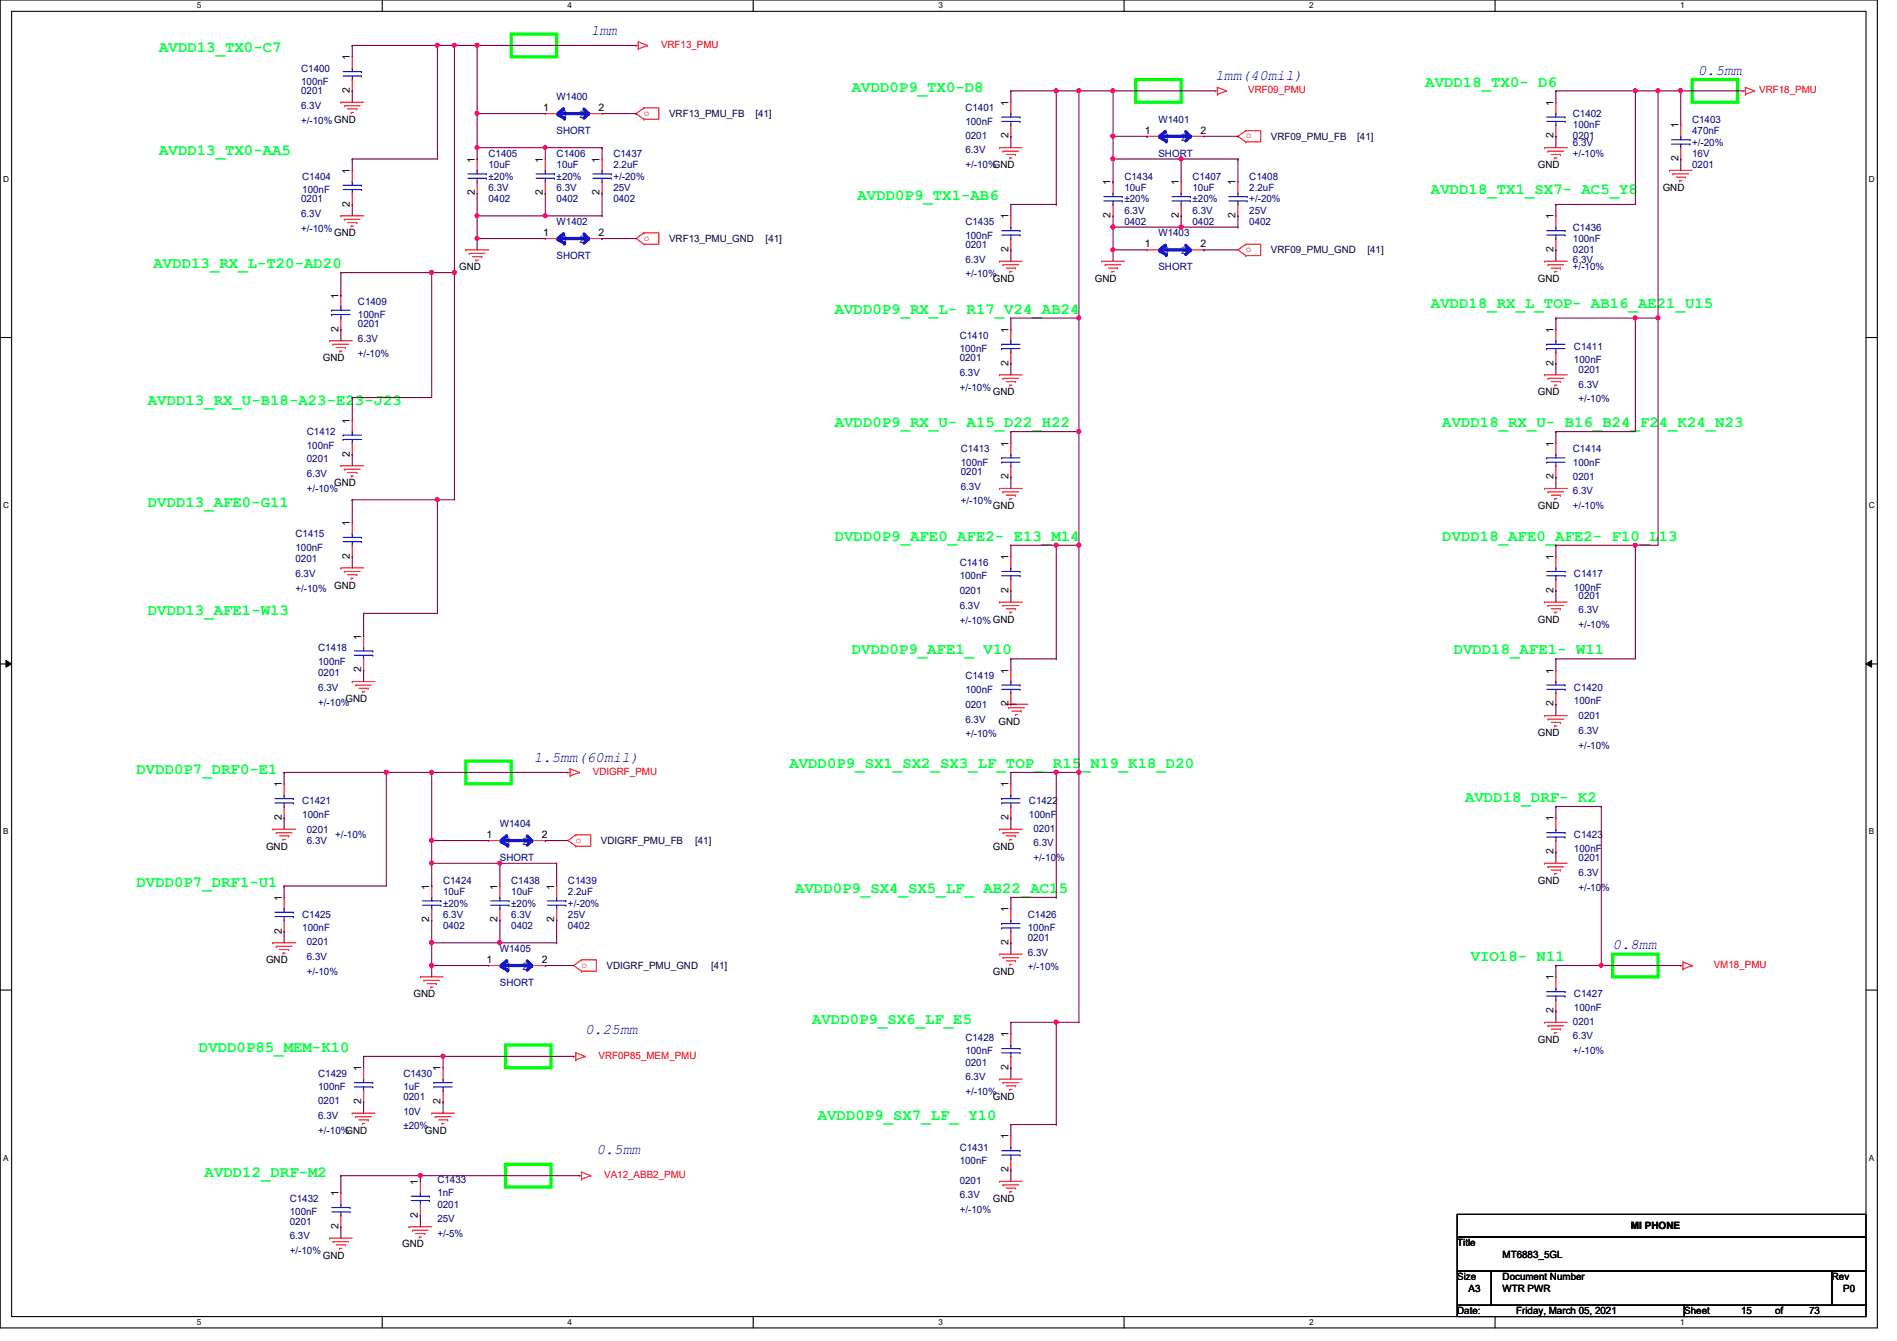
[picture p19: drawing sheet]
<svg xmlns="http://www.w3.org/2000/svg" width="297mm" height="210mm" viewBox="0 0 297 210" stroke-linecap="round" stroke-linejoin="round" font-family="sans-serif">
<defs><g id="words">
<g font-size="2.5" fill="#00ff40">
<text x="24.9" y="8.2">AVDD13_TX0-C7</text>
<text x="133.4" y="14.4">AVDD0P9_TX0-D8</text>
<text x="223.2" y="13.5">AVDD18_TX0- D6</text>
<text x="24.9" y="24.2">AVDD13_TX0-AA5</text>
<text x="134.3" y="31.3">AVDD0P9_TX1-AB6</text>
<text x="224.1" y="30.4">AVDD18_TX1_SX7- AC5_Y8</text>
<text x="24" y="42">AVDD13_RX_L-T20-AD20</text>
<text x="130.7" y="49.1">AVDD0P9_RX_L- R17_V24_AB24</text>
<text x="224.1" y="48.2">AVDD18_RX_L_TOP- AB16_AE21_U15</text>
<text x="23.2" y="63.3">AVDD13_RX_U-B18-A23-E23-J23</text>
<text x="130.7" y="66.9">AVDD0P9_RX_U- A15_D22_H22</text>
<text x="225.8" y="66.9">AVDD18_RX_U- B16_B24_F24_K24_N23</text>
<text x="23.2" y="79.3">DVDD13_AFE0-G11</text>
<text x="130.7" y="84.7">DVDD0P9_AFE0_AFE2- E13_M14</text>
<text x="225.8" y="84.7">DVDD18_AFE0_AFE2- F10_L13</text>
<text x="23.2" y="96.2">DVDD13_AFE1-W13</text>
<text x="133.4" y="102.4">DVDD0P9_AFE1_ V10</text>
<text x="227.6" y="102.4">DVDD18_AFE1- W11</text>
<text x="21.4" y="121.1">DVDD0P7_DRF0-E1</text>
<text x="123.6" y="120.2">AVDD0P9_SX1_SX2_SX3_LF_TOP_ R15_N19_K18_D20</text>
<text x="229.4" y="125.6">AVDD18_DRF- K2</text>
<text x="21.4" y="138.9">DVDD0P7_DRF1-U1</text>
<text x="124.5" y="139.8">AVDD0P9_SX4_SX5_LF_ AB22_AC15</text>
<text x="230.3" y="150.5">VIO18- N11</text>
<text x="127.2" y="160.2">AVDD0P9_SX6_LF_E5</text>
<text x="31.2" y="164.7">DVDD0P85_MEM-K10</text>
<text x="128.1" y="175.3">AVDD0P9_SX7_LF_ Y10</text>
<text x="32" y="184.2">AVDD12_DRF-M2</text>
</g>
<g font-size="2.3" fill="#00f">
<text x="92.5" y="5.5">1mm</text>
<text x="265.9" y="11.7">0.5mm</text>
<text x="190.3" y="12.6">1mm(40mil)</text>
<text x="83.6" y="119.3">1.5mm(60mil)</text>
<text x="252.5" y="148.6">0.8mm</text>
<text x="91.6" y="161.9">0.25mm</text>
<text x="93.4" y="180.6">0.5mm</text>
</g>
<g font-size="1.6" fill="#000080">
<text x="47.2" y="11.2">C1400</text>
<text x="47.2" y="13.3">100nF</text>
<text x="47.2" y="14.8">0201</text>
<text x="47.2" y="17.1">6.3V</text>
<text x="87.2" y="15.7">W1400</text>
<text x="151.2" y="17.4">C1401</text>
<text x="47.2" y="19.4">+/-10%GND</text>
<text x="87.2" y="21">SHORT</text>
<text x="151.2" y="19.6">100nF</text>
<text x="151.2" y="21.7">0201</text>
<text x="181.4" y="19.2">W1401</text>
<text x="246.3" y="18.3">C1402</text>
<text x="246.3" y="20.1">100nF</text>
<text x="246.3" y="21.7">0201</text>
<text x="246.3" y="22.8">6.3V</text>
<text x="265" y="19.2">C1403</text>
<text x="265" y="21">470nF</text>
<text x="265" y="22.8">+/-20%</text>
<text x="47.3" y="28.1">C1404</text>
<text x="76.5" y="24.6">C1405</text>
<text x="76.5" y="26.3">10uF</text>
<text x="76.5" y="29.9">6.3V</text>
<text x="76.5" y="28.1">±20%</text>
<text x="87.2" y="24.6">C1406</text>
<text x="87.2" y="26.3">10uF</text>
<text x="87.2" y="29.9">6.3V</text>
<text x="87.2" y="28.1">±20%</text>
<text x="96.1" y="24.6">C1437</text>
<text x="96.1" y="26.3">2.2uF</text>
<text x="96.1" y="29.9">25V</text>
<text x="96.1" y="28.1">+/-20%</text>
<text x="151.2" y="24">6.3V</text>
<text x="151.2" y="26.3">+/-10%GND</text>
<text x="176.1" y="28.1">C1434</text>
<text x="176.1" y="29.9">10uF</text>
<text x="181.4" y="24.6">SHORT</text>
<text x="186.7" y="28.1">C1407</text>
<text x="186.7" y="29.9">10uF</text>
<text x="195.6" y="28.1">C1408</text>
<text x="195.6" y="29.9">2.2uF</text>
<text x="246.3" y="24.6">+/-10%</text>
<text x="265" y="26.3">0201</text>
<text x="265" y="24.6">16V</text>
<text x="47.2" y="31.7">0201</text>
<text x="47.2" y="34">6.3V</text>
<text x="47.3" y="30.2">100nF</text>
<text x="76.5" y="31.7">0402</text>
<text x="87.2" y="31.7">0402</text>
<text x="87.2" y="35.2">W1402</text>
<text x="96.1" y="31.7">0402</text>
<text x="151.2" y="35.2">C1435</text>
<text x="176.1" y="35.2">0402</text>
<text x="176.1" y="33.4">6.3V</text>
<text x="176.1" y="31.7">±20%</text>
<text x="186.7" y="35.2">0402</text>
<text x="186.7" y="33.4">6.3V</text>
<text x="186.7" y="31.7">±20%</text>
<text x="195.6" y="35.2">0402</text>
<text x="195.6" y="33.4">25V</text>
<text x="195.6" y="31.7">+/-20%</text>
<text x="47.2" y="36.3">+/-10%</text>
<text x="87.2" y="40.6">SHORT</text>
<text x="151.2" y="37.3">100nF</text>
<text x="151.2" y="38.8">0201</text>
<text x="151.2" y="41.1">6.3V</text>
<text x="181.4" y="37">W1403</text>
<text x="246.3" y="36.1">C1436</text>
<text x="246.3" y="37.9">100nF</text>
<text x="246.3" y="39.7">0201</text>
<text x="246.3" y="41.1">6.3V</text>
<text x="56" y="47.7">C1409</text>
<text x="151.2" y="43.4">+/-10%</text>
<text x="181.4" y="42.3">SHORT</text>
<text x="246.3" y="42.3">+/-10%</text>
<text x="56" y="49.8">100nF</text>
<text x="56" y="51.2">0201</text>
<text x="56" y="53.6">6.3V</text>
<text x="150.3" y="53">C1410</text>
<text x="56" y="55.8">+/-10%</text>
<text x="150.3" y="55.1">100nF</text>
<text x="150.3" y="56.6">0201</text>
<text x="150.3" y="58.9">6.3V</text>
<text x="246.5" y="54.8">C1411</text>
<text x="246.5" y="56.9">100nF</text>
<text x="247.2" y="58.3">0201</text>
<text x="150.3" y="61.2">+/-10%</text>
<text x="247.2" y="60.7">6.3V</text>
<text x="247.2" y="62.9">+/-10%</text>
<text x="48" y="68.1">C1412</text>
<text x="48" y="70.2">100nF</text>
<text x="150.4" y="70.8">C1413</text>
<text x="246.3" y="70.8">C1414</text>
<text x="48" y="72.4">0201</text>
<text x="48" y="74.7">6.3V</text>
<text x="48" y="77">+/-10%</text>
<text x="150.4" y="72.9">100nF</text>
<text x="150.4" y="74.3">0201</text>
<text x="150.4" y="76.7">6.3V</text>
<text x="246.3" y="72.9">100nF</text>
<text x="246.3" y="75.1">0201</text>
<text x="246.3" y="77.3">6.3V</text>
<text x="150.4" y="79">+/-10%</text>
<text x="246.3" y="79.7">+/-10%</text>
<text x="46.3" y="84.1">C1415</text>
<text x="46.3" y="86.2">100nF</text>
<text x="46.3" y="88">0201</text>
<text x="150.3" y="88.6">C1416</text>
<text x="46.3" y="90.3">6.3V</text>
<text x="46.3" y="92.7">+/-10%</text>
<text x="150.3" y="90.7">100nF</text>
<text x="150.3" y="93">0201</text>
<text x="150.3" y="95.3">6.3V</text>
<text x="246.5" y="90.3">C1417</text>
<text x="246.5" y="92.5">100nF</text>
<text x="247.2" y="93.7">0201</text>
<text x="49.8" y="101.9">C1418</text>
<text x="150.3" y="97.6">+/-10%GND</text>
<text x="247.2" y="96">6.3V</text>
<text x="247.2" y="98.3">+/-10%</text>
<text x="49.8" y="104">100nF</text>
<text x="49.8" y="105.8">0201</text>
<text x="151.2" y="106.3">C1419</text>
<text x="49.8" y="108.1">6.3V</text>
<text x="49.8" y="110.4">+/-10%</text>
<text x="151.2" y="108.5">100nF</text>
<text x="151.2" y="110.8">0201</text>
<text x="151.2" y="113.1">6.3V</text>
<text x="246.5" y="108.1">C1420</text>
<text x="246.5" y="110.2">100nF</text>
<text x="247.2" y="112.6">0201</text>
<text x="151.2" y="115.4">+/-10%</text>
<text x="247.2" y="114.9">6.3V</text>
<text x="247.2" y="117.2">+/-10%</text>
<text x="47.3" y="125.9">C1421</text>
<text x="161.1" y="125.9">C1422</text>
<text x="47.3" y="128">100nF</text>
<text x="48" y="130.3">0201</text>
<text x="52.5" y="131.2">+/-10%</text>
<text x="78.3" y="129.5">W1404</text>
<text x="161.1" y="128">100nF</text>
<text x="161.8" y="130.2">0201</text>
<text x="246.5" y="131.2">C1423</text>
<text x="48" y="132.1">6.3V</text>
<text x="78.3" y="134.8">SHORT</text>
<text x="161.8" y="132.5">6.3V</text>
<text x="161.8" y="134.8">+/-10%</text>
<text x="246.5" y="133.3">100nF</text>
<text x="247.2" y="134.8">0201</text>
<text x="247.2" y="137.1">6.3V</text>
<text x="47.3" y="143.7">C1425</text>
<text x="69.4" y="138.3">C1424</text>
<text x="69.4" y="140.1">10uF</text>
<text x="69.4" y="143.7">6.3V</text>
<text x="69.4" y="141.9">±20%</text>
<text x="80" y="138.3">C1438</text>
<text x="80" y="140.1">10uF</text>
<text x="80" y="143.7">6.3V</text>
<text x="80" y="141.9">±20%</text>
<text x="88.9" y="138.3">C1439</text>
<text x="88.9" y="140.1">2.2uF</text>
<text x="88.9" y="143.7">25V</text>
<text x="88.9" y="141.9">+/-20%</text>
<text x="160.9" y="143.7">C1426</text>
<text x="247.2" y="139.4">+/-10%</text>
<text x="47.3" y="145.8">100nF</text>
<text x="48" y="148">0201</text>
<text x="69.4" y="145.5">0402</text>
<text x="78.3" y="149">W1405</text>
<text x="80" y="145.5">0402</text>
<text x="88.9" y="145.5">0402</text>
<text x="160.9" y="145.8">100nF</text>
<text x="160.9" y="147.2">0201</text>
<text x="160.9" y="149.6">6.3V</text>
<text x="48" y="150.2">6.3V</text>
<text x="48" y="152.6">+/-10%</text>
<text x="78.3" y="154.3">SHORT</text>
<text x="160.9" y="151.8">+/-10%</text>
<text x="246.3" y="160.4">0201</text>
<text x="246.5" y="156.1">C1427</text>
<text x="246.5" y="158.2">100nF</text>
<text x="151.2" y="162.9">C1428</text>
<text x="151.2" y="165">100nF</text>
<text x="151.2" y="166.8">0201</text>
<text x="246.3" y="162.7">6.3V</text>
<text x="246.3" y="165">+/-10%</text>
<text x="49.8" y="168.6">C1429</text>
<text x="49.8" y="170.7">100nF</text>
<text x="49.8" y="172.8">0201</text>
<text x="63.2" y="168.6">C1430</text>
<text x="63.2" y="170.7">1uF</text>
<text x="63.2" y="172.1">0201</text>
<text x="151.2" y="169.1">6.3V</text>
<text x="151.2" y="171.4">+/-10%</text>
<text x="49.8" y="175.1">6.3V</text>
<text x="49.8" y="177.5">+/-10%GND</text>
<text x="63.2" y="174.5">10V</text>
<text x="63.2" y="176.7">±20%</text>
<text x="68.5" y="185.1">C1433</text>
<text x="150.3" y="180.1">C1431</text>
<text x="150.3" y="182.2">100nF</text>
<text x="150.3" y="185.3">0201</text>
<text x="45.4" y="188.1">C1432</text>
<text x="45.4" y="190.2">100nF</text>
<text x="45.4" y="191.7">0201</text>
<text x="68.5" y="187.2">1nF</text>
<text x="68.5" y="189">0201</text>
<text x="68.5" y="191.3">25V</text>
<text x="150.3" y="187.6">6.3V</text>
<text x="150.3" y="189.9">+/-10%</text>
<text x="45.4" y="194">6.3V</text>
<text x="45.4" y="196.3">+/-10%</text>
<text x="68.5" y="193.6">+/-5%</text>
</g>
<g font-size="1.6">
<text x="54.8" y="9.4" transform="rotate(-90 54.8 9.4)">1</text>
<text x="54.8" y="14.6" transform="rotate(-90 54.8 14.6)">2</text>
<text x="85" y="17.4">1</text>
<text x="93.7" y="17.4">2</text>
<text x="157.9" y="16.6" transform="rotate(-90 157.9 16.6)">1</text>
<text x="243.2" y="16.6" transform="rotate(-90 243.2 16.6)">1</text>
<text x="157.9" y="21.7" transform="rotate(-90 157.9 21.7)">2</text>
<text x="179.3" y="21">1</text>
<text x="188" y="21">2</text>
<text x="243.2" y="21.7" transform="rotate(-90 243.2 21.7)">2</text>
<text x="262.8" y="20.1" transform="rotate(-90 262.8 20.1)">1</text>
<text x="54.8" y="27.2" transform="rotate(-90 54.8 27.2)">1</text>
<text x="74.3" y="25.4" transform="rotate(-90 74.3 25.4)">1</text>
<text x="85" y="25.4" transform="rotate(-90 85 25.4)">1</text>
<text x="93.9" y="25.4" transform="rotate(-90 93.9 25.4)">1</text>
<text x="173.9" y="29" transform="rotate(-90 173.9 29)">1</text>
<text x="184.6" y="29" transform="rotate(-90 184.6 29)">1</text>
<text x="193.5" y="29" transform="rotate(-90 193.5 29)">1</text>
<text x="240.8" y="26.3">GND</text>
<text x="260.3" y="29.9">GND</text>
<text x="262.8" y="25.2" transform="rotate(-90 262.8 25.2)">2</text>
<text x="54.8" y="32.3" transform="rotate(-90 54.8 32.3)">2</text>
<text x="74.3" y="30.6" transform="rotate(-90 74.3 30.6)">2</text>
<text x="85" y="30.6" transform="rotate(-90 85 30.6)">2</text>
<text x="93.9" y="30.6" transform="rotate(-90 93.9 30.6)">2</text>
<text x="157.9" y="34.3" transform="rotate(-90 157.9 34.3)">1</text>
<text x="173.9" y="34.1" transform="rotate(-90 173.9 34.1)">2</text>
<text x="184.6" y="34.1" transform="rotate(-90 184.6 34.1)">2</text>
<text x="193.5" y="34.1" transform="rotate(-90 193.5 34.1)">2</text>
<text x="243.2" y="34.3" transform="rotate(-90 243.2 34.3)">1</text>
<text x="52.3" y="37">GND</text>
<text x="85" y="37">1</text>
<text x="93.7" y="37">2</text>
<text x="157.9" y="39.5" transform="rotate(-90 157.9 39.5)">2</text>
<text x="179.3" y="38.7">1</text>
<text x="188" y="38.7">2</text>
<text x="243.2" y="39.5" transform="rotate(-90 243.2 39.5)">2</text>
<text x="53" y="46.8" transform="rotate(-90 53 46.8)">1</text>
<text x="71.9" y="42.3">GND</text>
<text x="155.4" y="44.1">GND</text>
<text x="171.4" y="44.1">GND</text>
<text x="240.8" y="44.1">GND</text>
<text x="53" y="51.9" transform="rotate(-90 53 51.9)">2</text>
<text x="157.9" y="52.1" transform="rotate(-90 157.9 52.1)">1</text>
<text x="243.2" y="52.1" transform="rotate(-90 243.2 52.1)">1</text>
<text x="50.5" y="56.6">GND</text>
<text x="157.9" y="57.2" transform="rotate(-90 157.9 57.2)">2</text>
<text x="243.2" y="57.2" transform="rotate(-90 243.2 57.2)">2</text>
<text x="155.4" y="61.9">GND</text>
<text x="240.8" y="61.9">GND</text>
<text x="54.8" y="71.5" transform="rotate(-90 54.8 71.5)">2</text>
<text x="54.8" y="66.3" transform="rotate(-90 54.8 66.3)">1</text>
<text x="157.9" y="69.9" transform="rotate(-90 157.9 69.9)">1</text>
<text x="243.2" y="69.9" transform="rotate(-90 243.2 69.9)">1</text>
<text x="52.3" y="76.1">GND</text>
<text x="157.9" y="75" transform="rotate(-90 157.9 75)">2</text>
<text x="243.2" y="75" transform="rotate(-90 243.2 75)">2</text>
<text x="54.8" y="82.3" transform="rotate(-90 54.8 82.3)">1</text>
<text x="155.4" y="79.7">GND</text>
<text x="240.8" y="79.7">GND</text>
<text x="54.8" y="87.5" transform="rotate(-90 54.8 87.5)">2</text>
<text x="157.9" y="87.7" transform="rotate(-90 157.9 87.7)">1</text>
<text x="243.2" y="87.7" transform="rotate(-90 243.2 87.7)">1</text>
<text x="52.3" y="92.1">GND</text>
<text x="157.9" y="92.8" transform="rotate(-90 157.9 92.8)">2</text>
<text x="243.2" y="92.8" transform="rotate(-90 243.2 92.8)">2</text>
<text x="56.6" y="100.1" transform="rotate(-90 56.6 100.1)">1</text>
<text x="240.8" y="97.5">GND</text>
<text x="56.6" y="105.2" transform="rotate(-90 56.6 105.2)">2</text>
<text x="157.9" y="105.5" transform="rotate(-90 157.9 105.5)">1</text>
<text x="243.2" y="105.5" transform="rotate(-90 243.2 105.5)">1</text>
<text x="54.1" y="109.9">GND</text>
<text x="156.3" y="113.5">GND</text>
<text x="157.9" y="110.6" transform="rotate(-90 157.9 110.6)">2</text>
<text x="243.2" y="110.6" transform="rotate(-90 243.2 110.6)">2</text>
<text x="240.8" y="115.2">GND</text>
<text x="44.1" y="123.2" transform="rotate(-90 44.1 123.2)">1</text>
<text x="157.9" y="123.2" transform="rotate(-90 157.9 123.2)">1</text>
<text x="44.1" y="128.4" transform="rotate(-90 44.1 128.4)">2</text>
<text x="76.2" y="131.2">1</text>
<text x="84.8" y="131.2">2</text>
<text x="157.9" y="128.4" transform="rotate(-90 157.9 128.4)">2</text>
<text x="243.2" y="128.6" transform="rotate(-90 243.2 128.6)">1</text>
<text x="41.7" y="133">GND</text>
<text x="155.4" y="133">GND</text>
<text x="243.2" y="133.7" transform="rotate(-90 243.2 133.7)">2</text>
<text x="44.1" y="141" transform="rotate(-90 44.1 141)">1</text>
<text x="67.2" y="139.2" transform="rotate(-90 67.2 139.2)">1</text>
<text x="77.9" y="139.2" transform="rotate(-90 77.9 139.2)">1</text>
<text x="86.8" y="139.2" transform="rotate(-90 86.8 139.2)">1</text>
<text x="157.9" y="142.8" transform="rotate(-90 157.9 142.8)">1</text>
<text x="240.8" y="138.3">GND</text>
<text x="44.1" y="146.1" transform="rotate(-90 44.1 146.1)">2</text>
<text x="67.2" y="144.4" transform="rotate(-90 67.2 144.4)">2</text>
<text x="77.9" y="144.4" transform="rotate(-90 77.9 144.4)">2</text>
<text x="86.8" y="144.4" transform="rotate(-90 86.8 144.4)">2</text>
<text x="157.9" y="147.9" transform="rotate(-90 157.9 147.9)">2</text>
<text x="41.7" y="150.8">GND</text>
<text x="76.2" y="150.7">1</text>
<text x="84.8" y="150.7">2</text>
<text x="155.4" y="152.6">GND</text>
<text x="243.2" y="153.5" transform="rotate(-90 243.2 153.5)">1</text>
<text x="64.8" y="156.1">GND</text>
<text x="243.2" y="158.6" transform="rotate(-90 243.2 158.6)">2</text>
<text x="56.6" y="167.7" transform="rotate(-90 56.6 167.7)">1</text>
<text x="69" y="167.7" transform="rotate(-90 69 167.7)">1</text>
<text x="157.9" y="167.5" transform="rotate(-90 157.9 167.5)">2</text>
<text x="157.9" y="162.3" transform="rotate(-90 157.9 162.3)">1</text>
<text x="240.8" y="163.2">GND</text>
<text x="56.6" y="172.8" transform="rotate(-90 56.6 172.8)">2</text>
<text x="69" y="172.8" transform="rotate(-90 69 172.8)">2</text>
<text x="155.4" y="172.1">GND</text>
<text x="66.5" y="177.5">GND</text>
<text x="157.9" y="178.4" transform="rotate(-90 157.9 178.4)">1</text>
<text x="65.4" y="185.5" transform="rotate(-90 65.4 185.5)">1</text>
<text x="157.9" y="183.5" transform="rotate(-90 157.9 183.5)">2</text>
<text x="53" y="187.2" transform="rotate(-90 53 187.2)">1</text>
<text x="65.4" y="190.6" transform="rotate(-90 65.4 190.6)">2</text>
<text x="155.4" y="188.1">GND</text>
<text x="50.5" y="197">GND</text>
<text x="53" y="192.4" transform="rotate(-90 53 192.4)">2</text>
<text x="63" y="195.2">GND</text>
<text x="228.2" y="195.1">Title</text>
<text x="235.3" y="196.8">MT6883_5GL</text>
<text x="255.4" y="192.4">MI PHONE</text>
<text x="228.2" y="200.4">Size</text>
<text x="230" y="202.2">A3</text>
<text x="235.3" y="200.4">Document Number</text>
<text x="235.3" y="202.2">WTR PWR</text>
<text x="286.8" y="200.4">Rev</text>
<text x="288.6" y="202.2">P0</text>
<text x="228.2" y="205.7">Date:</text>
<text x="237.4" y="205.7">Friday, March 05, 2021</text>
<text x="263.7" y="205.7">Sheet</text>
<text x="272.6" y="205.7">15</text>
<text x="278" y="205.7">of</text>
<text x="283.3" y="205.7">73</text>
</g>
<g font-size="1.6" fill="#f00">
<text x="103.5" y="7.5">VRF13_PMU</text>
<text x="195.4" y="14.6">VRF09_PMU</text>
<text x="275.5" y="14.6">VRF18_PMU</text>
<text x="100.8" y="18.1">o</text>
<text x="195.1" y="21.7">o</text>
<text x="100.8" y="37.7">o</text>
<text x="195.1" y="39.5">o</text>
<text x="92.8" y="121.3">VDIGRF_PMU</text>
<text x="90.2" y="131.9">o</text>
<text x="91.1" y="151.5">o</text>
<text x="268.3" y="151.5">VM18_PMU</text>
<text x="93.7" y="165.7">VRF0P85_MEM_PMU</text>
<text x="94.6" y="184.4">VA12_ABB2_PMU</text>
</g>
<g font-size="1.6" fill="#004080">
<text x="88.1" y="18.5">1</text>
<text x="90.7" y="18.5">2</text>
<text x="182.3" y="22.1">1</text>
<text x="185" y="22.1">2</text>
<text x="88.1" y="38.1">1</text>
<text x="90.7" y="38.1">2</text>
<text x="182.3" y="39.8">1</text>
<text x="185" y="39.8">2</text>
<text x="79.2" y="132.3">1</text>
<text x="81.8" y="132.3">2</text>
<text x="79.2" y="151.8">1</text>
<text x="81.8" y="151.8">2</text>
</g>
<g font-size="1.6" fill="#000040">
<text x="104.8" y="18.3">VRF13_PMU_FB</text>
<text x="118.3" y="18.3">[41]</text>
<text x="199" y="21.9">VRF09_PMU_FB</text>
<text x="212.5" y="21.9">[41]</text>
<text x="104.8" y="37.9">VRF13_PMU_GND</text>
<text x="119.9" y="37.9">[41]</text>
<text x="199" y="39.7">VRF09_PMU_GND</text>
<text x="214.1" y="39.7">[41]</text>
<text x="94.1" y="132.1">VDIGRF_PMU_FB</text>
<text x="108.8" y="132.1">[41]</text>
<text x="95" y="151.7">VDIGRF_PMU_GND</text>
<text x="111.3" y="151.7">[41]</text>
</g>
<g font-size="1.3">
<text x="30.8" y="1.3">5</text>
<text x="88.9" y="1.3">4</text>
<text x="146.9" y="1.3">3</text>
<text x="205" y="1.3">2</text>
<text x="263.1" y="1.3">1</text>
<text x=".5" y="28.4">D</text>
<text x="292.6" y="28.4">D</text>
<text x=".5" y="79.5">C</text>
<text x="292.6" y="79.5">C</text>
<text x=".5" y="130.6">B</text>
<text x="292.6" y="130.6">B</text>
<text x=".5" y="181.7">A</text>
<text x="292.6" y="181.7">A</text>
<text x="30.8" y="207.4">5</text>
<text x="88.9" y="207.4">4</text>
<text x="146.9" y="207.4">3</text>
<text x="205" y="207.4">2</text>
<text x="263.1" y="207.4">1</text>
</g>
</g></defs>
<path d="M0 0h294v207.9h-294zM1.8 1.8h290.4v204.3h-290.4z" fill="none" stroke="#000" stroke-width=".17"/>
<g fill="#fff">
<path d="M30.8 .2h.7v1.4h-.7z"/>
<path d="M30.8 206.2h.7v1.4h-.7z"/>
</g>
<path d="M59.9 0v1.8M59.9 206.1v1.8" fill="none" stroke="#000" stroke-width=".17"/>
<g fill="#fff">
<path d="M88.9 .2h.6v1.4h-.6z"/>
<path d="M88.9 206.2h.6v1.4h-.6z"/>
</g>
<path d="M117.9 0v1.8M117.9 206.1v1.8" fill="none" stroke="#000" stroke-width=".17"/>
<g fill="#fff">
<path d="M146.9 .2h.7v1.4h-.7z"/>
<path d="M146.9 206.2h.7v1.4h-.7z"/>
</g>
<path d="M176 0v1.8M176 206.1v1.8" fill="none" stroke="#000" stroke-width=".17"/>
<g fill="#fff">
<path d="M205 .2h.7v1.4h-.7z"/>
<path d="M205 206.2h.7v1.4h-.7z"/>
</g>
<path d="M234.1 0v1.8M234.1 206.1v1.8" fill="none" stroke="#000" stroke-width=".17"/>
<g fill="#fff">
<path d="M263.1 .2h.7v1.4h-.7z"/>
<path d="M263.1 206.2h.7v1.4h-.7z"/>
<path d="M.5 27.3h.9v1.4h-.9z"/>
<path d="M292.6 27.3h.9v1.4h-.9z"/>
<path d="M.5 78.4h.9v1.4h-.9z"/>
<path d="M292.6 78.4h.9v1.4h-.9z"/>
</g>
<path d="M0 52.8h1.8M292.2 52.8h1.8" fill="none" stroke="#000" stroke-width=".17"/>
<g fill="#fff">
<path d="M.5 129.5h.8v1.4h-.8z"/>
<path d="M292.6 129.5h.9v1.4h-.9z"/>
</g>
<path d="M0 103.9h1.8M292.2 103.9h1.8" fill="none" stroke="#000" stroke-width=".17"/>
<path d="M.9 103.4l.9 .5-.9 .5zM292.2 103.9l.9-.5v1z" fill="#000"/>
<path d="M.9 103.4l.9 .5-.9 .5zM292.2 103.9l.9-.5v1z" fill="none" stroke="#000" stroke-width=".16"/>
<g fill="#fff">
<path d="M.5 180.5h.8v1.4h-.8z"/>
<path d="M292.6 180.5h.9v1.4h-.9z"/>
</g>
<path d="M0 155h1.8M292.2 155h1.8M228.2 190.1h64v3.5h-64zM228.2 193.6h64v5.4h-64zM228.2 199h5.3v5.3h-5.3zM233.5 199h53.3v5.3h-53.3zM286.8 199h5.4v5.3h-5.4zM228.2 204.3h35.5v1.8h-35.5zM263.7 204.3h28.5v1.8h-28.5z" fill="none" stroke="#000" stroke-width=".17"/>
<path d="M80 5.3h7.2v3.6h-7.2zM177.8 12.4h7.2v3.6h-7.2zM265 12.4h7.1v3.6h-7.1zM72.9 119.1h7.1v3.6h-7.1zM252.5 149.4h7.1v3.5h-7.1zM79.2 163.6h7.1v3.5h-7.1zM79.2 182.2h7.1v3.6h-7.1z" fill="none" stroke="#0f0" stroke-width=".51"/>
<g fill="none" stroke="#f00" stroke-width=".17">
<path d="M53.4 16h.1M53.4 16h3.5M53.9 16.6h.1M53.9 16.6h2.5M54.4 17.1h1.5M55 17.6h.1M55 17.6h.3M55.9 17.1h.1M99.6 7.1h.1M99.6 7.1h.3M99.9 7.7h.1M99.9 6.6h.1"/>
<path d="M99.9 6.6v1.1M99.9 6.6l1.5 .5M100.8 16.9h.1M100.8 18.7h.1M100.8 16.9h2.4v1.8h-2.4M100.8 16.9l-1.2 .9 1.2 .9M101.4 7.1h.1M101.4 7.1l-1.5 .6M190.3 14.2h.1M190.3 14.2h.3M190.6 14.8h.1M190.6 13.7h.1"/>
<path d="M190.6 13.7v1.1M190.6 13.7l1.5 .5M192.1 14.2h.1M192.1 14.2l-1.5 .6M273 14.2h.1M273 14.2h.3M273.3 14.8h.1M273.3 13.7h.1M273.3 13.7v1.1M273.3 13.7l1.4 .5M274.7 14.2h.1M274.7 14.2l-1.4 .6"/>
<path d="M53.4 33.8h.1M53.4 33.8h3.5M53.9 34.3h.1M53.9 34.3h2.5M54.4 34.8h1.5M55 35.4h.1M55 35.4h.3M55.9 34.8h.1M72.9 39.1h.1M72.9 39.1h3.6M73.5 39.7h.1M73.5 39.7h2.4"/>
<path d="M85.4 24.9h.1M85.4 30.2h.1M85.4 24.9v1.8M85.4 28.4v1.8M94.3 24.9h.1M94.3 30.2h.1M94.3 24.9v1.8M94.3 28.4v1.8M100.8 36.4h.1M100.8 38.2h.1M100.8 36.4h2.4v1.8h-2.4M100.8 36.4l-1.2 .9 1.2 .9"/>
<path d="M156.5 23.1h.1M156.5 23.1h3.6M157.1 23.7h.1M157.1 23.7h2.4M157.6 24.2h1.4M158.1 24.7h.1M158.1 24.7h.4M159 24.2h.1M195.1 20.4h.1M195.1 22.2h.1M195.1 20.4h2.3v1.8h-2.3M195.1 38.2h.1"/>
<path d="M195.1 38.2h2.3v1.8h-2.3M195.1 20.4l-1.3 .9 1.3 .9M195.1 38.2l-1.3 .9 1.3 .9M241.8 23.1h.1M241.8 23.1h3.6M242.4 23.7h.1M242.4 23.7h2.5M242.9 24.2h1.4M243.5 24.7h.1M243.5 24.7h.3M244.3 24.2h.1M261.4 26.7h.1"/>
<path d="M261.4 26.7h3.6M262 27.2h.1M262 27.2h2.4M262.5 27.7h1.4M263 28.3h.1M263 28.3h.4M263.9 27.7h.1M51.6 53.3h.1M51.6 53.3h3.6M52.2 53.9h.1M52.2 53.9h2.4M52.7 54.4h1.4"/>
<path d="M53.2 54.9h.1M53.2 54.9h.3M54.1 54.4h.1M74 40.2h1.4M74.5 40.7h.1M74.5 40.7h.4M75.4 40.2h.1M156.5 40.9h.1M156.5 58.7h.1M156.5 40.9h3.6M156.5 58.7h3.6M157.1 41.4h.1"/>
<path d="M157.1 59.2h.1M157.1 41.4h2.4M157.1 59.2h2.4M157.6 42h1.4M157.6 59.7h1.4M158.1 42.5h.1M158.1 42.5h.4M159 42h.1M159 59.7h.1M172.5 40.9h.1M172.5 40.9h3.6M173.1 41.4h.1"/>
<path d="M173.1 41.4h2.4M173.6 42h1.4M174.1 42.5h.1M174.1 42.5h.4M175 42h.1M195.1 40h.1M241.8 40.9h.1M241.8 58.7h.1M241.8 40.9h3.6M241.8 58.7h3.6M242.4 41.4h.1M242.4 59.2h.1"/>
<path d="M242.4 41.4h2.5M242.4 59.2h2.5M242.9 42h1.4M242.9 59.7h1.4M243.5 42.5h.1M243.5 42.5h.3M244.3 42h.1M244.3 59.7h.1M53.4 72.9h.1M53.4 72.9h3.5M53.9 73.4h.1M53.9 73.4h2.5"/>
<path d="M54.4 74h1.5M55 74.5h.1M55 74.5h.3M55.9 74h.1M156.5 76.5h.1M156.5 76.5h3.6M157.1 77h.1M157.1 77h2.4M157.6 77.5h1.4M158.1 60.3h.1M158.1 78.1h.1M158.1 60.3h.4"/>
<path d="M158.1 78.1h.4M159 77.5h.1M241.8 76.5h.1M241.8 76.5h3.6M242.4 77h.1M242.4 77h2.5M242.9 77.5h1.4M243.5 60.3h.1M243.5 78.1h.1M243.5 60.3h.3M243.5 78.1h.3M244.3 77.5h.1"/>
<path d="M53.4 88.9h.1M53.4 88.9h3.5M53.9 89.5h.1M53.9 89.5h2.5M54.4 90h1.5M55 90.5h.1M55 90.5h.3M55.2 81.8h.1M55.2 87.1h.1M55.2 81.8v1.8M55.2 85.3v1.8M55.9 90h.1"/>
<path d="M156.5 94.2h.1M156.5 94.2h3.6M157.1 94.8h.1M157.1 94.8h2.4M157.6 95.3h1.4M158.1 95.8h.1M158.1 95.8h.4M158.3 87.1h.1M158.3 92.5h.1M158.3 87.1v1.8M158.3 90.7v1.8M159 95.3h.1"/>
<path d="M241.8 94.2h.1M241.8 94.2h3.6M242.4 94.8h.1M242.4 94.8h2.5M242.9 95.3h1.4M243.5 95.8h.1M243.5 95.8h.3M244.3 95.3h.1M55.2 106.7h.1M55.2 106.7h3.5M55.7 107.2h.1M55.7 107.2h2.5"/>
<path d="M56.2 107.7h1.5M56.8 108.3h.1M56.8 108.3h.3M57.7 107.7h.1M157.4 110.2h.1M157.4 110.2h3.5M157.9 110.8h.1M157.9 110.8h2.5M158.5 111.3h1.4M159 111.8h.1M159 111.8h.3M159.9 111.3h.1"/>
<path d="M241.8 112h.1M241.8 112h3.6M242.4 112.6h.1M242.4 112.6h2.5M242.9 113.1h1.4M243.5 113.6h.1M243.5 113.6h.3M244.3 113.1h.1M42.7 129.8h.1M42.7 129.8h3.6M43.3 130.3h.1M43.3 130.3h2.4"/>
<path d="M43.8 130.9h1.4M44.3 131.4h.1M44.3 131.4h.4M45.2 130.9h.1M88.9 120.9h.1M88.9 120.9h.4M89.3 121.5h.1M89.3 120.4h.1M89.3 120.4v1.1M89.3 120.4l1.4 .5M90.2 130.7h.1M90.2 132.5h.1"/>
<path d="M90.2 130.7h2.3v1.8h-2.3M90.2 130.7l-1.3 .9 1.3 .9M90.7 120.9h.1M90.7 120.9l-1.4 .6M156.5 129.8h.1M156.5 129.8h3.6M157.1 130.3h.1M157.1 130.3h2.4M157.6 130.9h1.4M158.1 131.4h.1M158.1 131.4h.4M159 130.9h.1"/>
<path d="M241.8 135.1h.1M241.8 135.1h3.6M242.4 135.7h.1M242.4 135.7h2.5M242.9 136.2h1.4M243.5 136.7h.1M243.5 136.7h.3M244.3 136.2h.1M42.7 147.6h.1M42.7 147.6h3.6M43.3 148.1h.1M43.3 148.1h2.4"/>
<path d="M43.8 148.6h1.4M44.3 149.2h.1M44.3 149.2h.4M45.2 148.6h.1M65.8 152.9h.1M65.8 152.9h3.6M66.4 153.5h.1M66.4 153.5h2.4M66.9 154h1.4M67.4 154.5h.1M67.4 154.5h.4M68.3 154h.1"/>
<path d="M91.1 150.2h.1M91.1 152h.1M91.1 150.2h2.3v1.8h-2.3M91.1 150.2l-1.3 .9 1.3 .9M156.5 149.4h.1M156.5 149.4h3.6M157.1 149.9h.1M157.1 149.9h2.4M157.6 150.4h1.4M158.1 151h.1M158.1 151h.4M159 150.4h.1"/>
<path d="M263.2 151.1h.1M263.2 151.1h.3M263.5 151.7h.1M263.5 150.6h.1M263.5 150.6v1.1M263.5 150.6l1.5 .5M265 151.1h.1M265 151.1l-1.5 .6M55.2 174.2h.1M55.2 174.2h3.5M55.7 174.8h.1M55.7 174.8h2.5"/>
<path d="M56.2 175.3h1.5M56.8 175.9h.1M56.8 175.9h.3M57.7 175.3h.1M67.6 174.2h.1M67.6 174.2h3.6M68.2 174.8h.1M68.2 174.8h2.4M68.7 175.3h1.4M69.2 175.9h.1M69.2 175.9h.4M70.1 175.3h.1"/>
<path d="M89.8 165.4h.1M89.8 165.4h.4M90.2 165.9h.1M90.2 164.8h.1M90.2 164.8v1.1M90.2 164.8l1.4 .6M91.6 165.4h.1M91.6 165.4l-1.4 .5M156.5 168.9h.1M156.5 168.9h3.6M157.1 169.5h.1M157.1 169.5h2.4"/>
<path d="M157.6 170h1.4M158.1 170.5h.1M158.1 170.5h.4M159 170h.1M241.8 160h.1M241.8 160h3.6M242.4 160.6h.1M242.4 160.6h2.5M242.9 161.1h1.4M243.5 161.6h.1M243.5 161.6h.3M244.3 161.1h.1"/>
<path d="M51.6 193.8h.1M51.6 193.8h3.6M52.2 194.4h.1M52.2 194.4h2.4M52.7 194.9h1.4M53.2 195.4h.1M53.2 195.4h.3M54.1 194.9h.1M64 192h.1M64 192h3.6M64.6 192.6h.1M64.6 192.6h2.5"/>
<path d="M65.1 193.1h1.4M65.7 193.6h.1M65.7 193.6h.3M66.5 193.1h.1M90.7 184h.1M90.7 184h.4M91.1 184.6h.1M91.1 183.5h.1M91.1 183.5v1.1M91.1 183.5l1.4 .5M92.5 184h.1M92.5 184l-1.4 .6"/>
<path d="M156.5 184.9h.1M156.5 184.9h3.6M157.1 185.5h.1M157.1 185.5h2.4M157.6 186h1.4M158.1 186.5h.1M158.1 186.5h.4M159 186h.1"/>
</g>
<g fill="none" stroke="#00f" stroke-width=".17">
<path d="M83.9 27.2h2.9M83.9 27.9h2.9M85.4 26.7h.1M85.4 28.4h.1M85.4 26.7v.5M85.4 27.9v.5M86.8 27.2h.1M86.8 27.9h.1M92.8 27.2h2.9M92.8 27.9h2.9M94.3 26.7h.1M94.3 28.4h.1"/>
<path d="M94.3 26.7v.5M94.3 27.9v.5M95.7 27.2h.1M95.7 27.9h.1M53.7 84.1h2.9M53.7 84.8h2.9M55.2 83.6h.1M55.2 85.3h.1M55.2 83.6v.5M55.2 84.8v.5M56.6 84.1h.1M56.6 84.8h.1"/>
<path d="M156.8 89.5h2.9M156.8 90.1h2.9M158.3 88.9h.1M158.3 90.7h.1M158.3 88.9v.6M158.3 90.1v.6M159.7 89.5h.1M159.7 90.1h.1"/>
</g>
<path d="M185.7 20.6l.5 .6" fill="none" stroke="#00f" stroke-width=".51"/>
<circle cx="186.2" cy="21.2" r=".25" fill="#00f"/>
<path d="M186.4 21.3l-.7 .8" fill="none" stroke="#00f" stroke-width=".51"/>
<circle cx="186.4" cy="21.3" r=".25" fill="#00f"/>
<path d="M181.9 21.3h3.9" fill="none" stroke="#00f" stroke-width=".51"/>
<circle cx="185.8" cy="21.3" r=".25" fill="#00f"/>
<path d="M182.5 20.6l-.9 .7" fill="none" stroke="#00f" stroke-width=".51"/>
<circle cx="182.5" cy="20.6" r=".25" fill="#00f"/>
<path d="M181.6 21.5l1 .6" fill="none" stroke="#00f" stroke-width=".51"/>
<circle cx="182.6" cy="22.1" r=".25" fill="#00f"/>
<path d="M55.2 8.9h.1M55.2 14.2h.1M55.2 8.9v1.8M55.2 12.4v1.8M179.6 21.3h.1M179.6 21.3h1.8M186.7 21.3h1.8M188.5 21.3h.1M44.5 140.5h.1M44.5 145.8h.1M44.5 140.5v1.7M44.5 144v1.8" fill="none" stroke="#f00" stroke-width=".17"/>
<g fill="none" stroke="#00f" stroke-width=".17">
<path d="M53.7 11.2h2.9M53.7 11.9h2.9M55.2 10.7h.1M55.2 12.4h.1M55.2 10.7v.5M55.2 11.9v.5M56.6 11.2h.1M56.6 11.9h.1M43 142.8h2.9M43 143.5h2.9M44.5 142.2h.1M44.5 144h.1"/>
<path d="M44.5 142.2v.6M44.5 143.5v.5M45.9 142.8h.1M45.9 143.5h.1"/>
</g>
<path d="M82.5 150.4l.6 .6" fill="none" stroke="#00f" stroke-width=".51"/>
<circle cx="83.1" cy="151" r=".25" fill="#00f"/>
<path d="M83.3 151.1l-.8 .7" fill="none" stroke="#00f" stroke-width=".51"/>
<circle cx="83.3" cy="151.1" r=".25" fill="#00f"/>
<path d="M78.8 151.1h3.9" fill="none" stroke="#00f" stroke-width=".51"/>
<circle cx="82.7" cy="151.1" r=".25" fill="#00f"/>
<path d="M79.3 150.4l-.9 .7" fill="none" stroke="#00f" stroke-width=".51"/>
<circle cx="79.3" cy="150.4" r=".25" fill="#00f"/>
<path d="M78.4 151.3l1.1 .5" fill="none" stroke="#00f" stroke-width=".51"/>
<circle cx="79.5" cy="151.8" r=".25" fill="#00f"/>
<g fill="none" stroke="#f00" stroke-width=".17">
<path d="M158.3 16h.1M158.3 16v1.8M158.3 19.6v1.7M74.7 24.9h.1M74.7 30.2h.1M74.7 24.9v1.8M74.7 28.4v1.8M158.3 21.3h.1M185 28.4h.1M185 33.8h.1M185 28.4v1.8M185 32v1.8"/>
<path d="M53.4 46.2h.1M53.4 51.6h.1M53.4 46.2v1.8M53.4 49.8v1.8M158.3 51.6h.1M158.3 56.9h.1M158.3 51.6v1.7M158.3 55.1v1.8M56.9 99.6h.1M56.9 99.6v1.7M56.9 104.9h.1M56.9 103.1v1.8"/>
<path d="M76.5 151.1h.1M76.5 151.1h1.8M83.6 151.1h1.8M85.4 151.1h.1M158.3 161.8h.1M158.3 167.1h.1M158.3 161.8v1.8M158.3 165.4v1.7M65.8 184.9h.1M65.8 190.2h.1M65.8 184.9v1.8M65.8 188.5v1.7"/>
</g>
<g fill="none" stroke="#00f" stroke-width=".17">
<path d="M156.8 18.3h2.9M156.8 19h2.9M158.3 17.8h.1M158.3 19.6h.1M158.3 17.8v.5M158.3 19v.6M159.7 18.3h.1M159.7 19h.1M73.3 27.2h2.9M73.3 27.9h2.9M74.7 26.7h.1M74.7 28.4h.1"/>
<path d="M74.7 26.7v.5M74.7 27.9v.5M76.2 27.2h.1M76.2 27.9h.1M183.5 30.8h2.9M183.5 31.5h2.9M185 30.2h.1M185 32h.1M185 30.2v.6M185 31.5v.5M186.4 30.8h.1M186.4 31.5h.1"/>
<path d="M51.9 48.6h.1M51.9 49.2h.1M51.9 48.6h2.9M51.9 49.2h2.9M53.4 48h.1M53.4 49.8h.1M53.4 48v.6M53.4 49.2v.6M156.8 53.9h.1M156.8 54.6h.1M156.8 53.9h2.9M156.8 54.6h2.9"/>
<path d="M158.3 53.3h.1M158.3 55.1h.1M158.3 53.3v.6M158.3 54.6v.5M55.5 101.9h2.9M55.5 102.6h2.9M56.9 101.3h.1M56.9 103.1h.1M56.9 101.3v.6M56.9 102.6v.5M58.4 101.9h.1M58.4 102.6h.1"/>
<path d="M156.8 164.1h2.9M156.8 164.8h2.9M158.3 163.6h.1M158.3 165.4h.1M158.3 163.6v.5M158.3 164.8v.6M159.7 164.1h.1M159.7 164.8h.1M64.4 187.2h2.9M64.4 187.9h2.9M65.8 186.7h.1M65.8 188.5h.1"/>
<path d="M65.8 186.7v.5M65.8 187.9v.6M67.3 187.2h.1M67.3 187.9h.1"/>
</g>
<path d="M91.4 36.6l.5 .6" fill="none" stroke="#00f" stroke-width=".51"/>
<circle cx="91.9" cy="37.2" r=".25" fill="#00f"/>
<path d="M92.2 37.3l-.8 .8" fill="none" stroke="#00f" stroke-width=".51"/>
<circle cx="92.2" cy="37.3" r=".25" fill="#00f"/>
<path d="M87.7 37.3h3.9" fill="none" stroke="#00f" stroke-width=".51"/>
<circle cx="91.6" cy="37.3" r=".25" fill="#00f"/>
<path d="M88.2 36.6l-.9 .7" fill="none" stroke="#00f" stroke-width=".51"/>
<circle cx="88.2" cy="36.6" r=".25" fill="#00f"/>
<path d="M87.3 37.5l1.1 .6" fill="none" stroke="#00f" stroke-width=".51"/>
<circle cx="88.4" cy="38.1" r=".25" fill="#00f"/>
<g fill="none" stroke="#f00" stroke-width=".17">
<path d="M263.2 19.6h.1M263.2 19.6v1.7M85.4 37.3h.1M85.4 37.3h1.8M92.5 37.3h1.8M94.3 37.3h.1M158.3 33.8h.1M158.3 39.1h.1M158.3 33.8v1.8M158.3 37.3v1.8M263.2 24.9h.1M263.2 23.1v1.8"/>
<path d="M67.6 138.7h.1M67.6 138.7v1.8M78.3 138.7h.1M78.3 138.7v1.8M158.3 122.7h.1M158.3 128h.1M158.3 122.7v1.8M158.3 126.2v1.8M243.6 128h.1M243.6 133.3h.1M243.6 128v1.8M243.6 131.6v1.7"/>
<path d="M67.6 144h.1M67.6 142.2v1.8M78.3 144h.1M78.3 142.2v1.8M53.4 186.7h.1M53.4 192h.1M53.4 186.7v1.8M53.4 190.2v1.8"/>
</g>
<g fill="none" stroke="#00f" stroke-width=".17">
<path d="M156.8 36.1h2.9M156.8 36.8h2.9M158.3 35.6h.1M158.3 37.3h.1M158.3 35.6v.5M158.3 36.8v.5M159.7 36.1h.1M159.7 36.8h.1M261.7 21.9h2.9M261.7 22.6h2.9M263.2 21.3h.1M263.2 23.1h.1"/>
<path d="M263.2 21.3v.6M263.2 22.6v.5M264.6 21.9h.1M264.6 22.6h.1M156.8 125h.1M156.8 125.7h.1M156.8 125h2.9M156.8 125.7h2.9M158.3 124.5h.1M158.3 126.2h.1M158.3 124.5v.5M158.3 125.7v.5"/>
<path d="M242.2 130.3h2.9M242.2 131h2.9M243.6 129.8h.1M243.6 131.6h.1M243.6 129.8v.5M243.6 131v.6M245.1 130.3h.1M245.1 131h.1M66.2 141h2.8M66.2 141.7h2.8M67.6 140.5h.1M67.6 142.2h.1"/>
<path d="M67.6 140.5v.5M67.6 141.7v.5M69 141h.1M69 141.7h.1M76.8 141h2.9M76.8 141.7h2.9M78.3 140.5h.1M78.3 142.2h.1M78.3 140.5v.5M78.3 141.7v.5M79.7 141h.1M79.7 141.7h.1"/>
<path d="M51.9 189h2.9M51.9 189.7h2.9M53.4 188.5h.1M53.4 190.2h.1M53.4 188.5v.5M53.4 189.7v.5M54.8 189h.1M54.8 189.7h.1"/>
</g>
<path d="M185.7 38.4l.5 .5" fill="none" stroke="#00f" stroke-width=".51"/>
<circle cx="186.2" cy="38.9" r=".25" fill="#00f"/>
<path d="M186.4 39.1l-.7 .7" fill="none" stroke="#00f" stroke-width=".51"/>
<circle cx="186.4" cy="39.1" r=".25" fill="#00f"/>
<path d="M181.9 39.1h3.9" fill="none" stroke="#00f" stroke-width=".51"/>
<circle cx="185.8" cy="39.1" r=".25" fill="#00f"/>
<path d="M182.5 38.4l-.9 .7" fill="none" stroke="#00f" stroke-width=".51"/>
<circle cx="182.5" cy="38.4" r=".25" fill="#00f"/>
<path d="M181.6 39.3l1 .5" fill="none" stroke="#00f" stroke-width=".51"/>
<circle cx="182.6" cy="39.8" r=".25" fill="#00f"/>
<path d="M179.6 39.1h.1M179.6 39.1h1.8M186.7 39.1h1.8M188.5 39.1h.1M55.2 65.8h.1M55.2 71.1h.1M55.2 65.8v1.8M55.2 69.3v1.8" fill="none" stroke="#f00" stroke-width=".17"/>
<path d="M53.7 68.1h.1M53.7 68.8h.1M53.7 68.1h2.9M53.7 68.8h2.9M55.2 67.6h.1M55.2 69.3h.1M55.2 67.6v.5M55.2 68.8v.5" fill="none" stroke="#00f" stroke-width=".17"/>
<path d="M82.5 130.9l.6 .5" fill="none" stroke="#00f" stroke-width=".51"/>
<circle cx="83.1" cy="131.4" r=".25" fill="#00f"/>
<path d="M83.3 131.6l-.8 .7" fill="none" stroke="#00f" stroke-width=".51"/>
<circle cx="83.3" cy="131.6" r=".25" fill="#00f"/>
<path d="M78.8 131.6h3.9" fill="none" stroke="#00f" stroke-width=".51"/>
<circle cx="82.7" cy="131.6" r=".25" fill="#00f"/>
<path d="M79.3 130.9l-.9 .7" fill="none" stroke="#00f" stroke-width=".51"/>
<circle cx="79.3" cy="130.9" r=".25" fill="#00f"/>
<path d="M78.4 131.7l1.1 .6" fill="none" stroke="#00f" stroke-width=".51"/>
<circle cx="79.5" cy="132.3" r=".25" fill="#00f"/>
<g fill="none" stroke="#f00" stroke-width=".17">
<path d="M55.2 26.7h.1M55.2 32h.1M55.2 26.7v1.7M55.2 30.2v1.8M174.3 28.4h.1M174.3 33.8h.1M174.3 28.4v1.8M174.3 32v1.8M243.6 33.8h.1M243.6 39.1h.1M243.6 33.8v1.8M243.6 37.3v1.8"/>
<path d="M243.6 51.6h.1M243.6 56.9h.1M243.6 51.6v1.7M243.6 55.1v1.8M158.3 69.3h.1M158.3 74.7h.1M158.3 69.3v1.8M158.3 72.9v1.8M243.6 69.3h.1M243.6 74.7h.1M243.6 69.3v1.8M243.6 72.9v1.8"/>
<path d="M243.6 87.1h.1M243.6 92.5h.1M243.6 87.1v1.8M243.6 90.7v1.8M243.6 104.9h.1M243.6 110.2h.1M243.6 104.9v1.8M243.6 108.5v1.7M76.5 131.6h.1M76.5 131.6h1.8M83.6 131.6h1.8M85.4 131.6h.1"/>
<path d="M87.2 138.7h.1M87.2 138.7v1.8M87.2 144h.1M87.2 142.2v1.8M56.9 167.1h.1M56.9 172.5h.1M56.9 167.1v1.8M56.9 170.7v1.8M158.3 177.8h.1M158.3 177.8v1.8M158.3 183.1h.1M158.3 181.4v1.7"/>
</g>
<g fill="none" stroke="#00f" stroke-width=".17">
<path d="M53.7 29h2.9M53.7 29.7h2.9M55.2 28.4h.1M55.2 30.2h.1M55.2 28.4v.6M55.2 29.7v.5M56.6 29h.1M56.6 29.7h.1M172.8 30.8h2.9M172.8 31.5h2.9M174.3 30.2h.1M174.3 32h.1"/>
<path d="M174.3 30.2v.6M174.3 31.5v.5M175.7 30.8h.1M175.7 31.5h.1M242.2 36.1h2.9M242.2 36.8h2.9M243.6 35.6h.1M243.6 37.3h.1M243.6 35.6v.5M243.6 36.8v.5M245.1 36.1h.1M245.1 36.8h.1"/>
<path d="M242.2 53.9h.1M242.2 54.6h.1M242.2 53.9h2.9M242.2 54.6h2.9M243.6 53.3h.1M243.6 55.1h.1M243.6 53.3v.6M243.6 54.6v.5M156.8 71.7h.1M156.8 72.3h.1M156.8 71.7h2.9M156.8 72.3h2.9"/>
<path d="M158.3 71.1h.1M158.3 72.9h.1M158.3 71.1v.6M158.3 72.3v.6M242.2 71.7h.1M242.2 72.3h.1M242.2 71.7h2.9M242.2 72.3h2.9M243.6 71.1h.1M243.6 72.9h.1M243.6 71.1v.6M243.6 72.3v.6"/>
<path d="M242.2 89.5h2.9M242.2 90.1h2.9M243.6 88.9h.1M243.6 90.7h.1M243.6 88.9v.6M243.6 90.1v.6M245.1 89.5h.1M245.1 90.1h.1M242.2 107.2h2.9M242.2 107.9h2.9M243.6 106.7h.1M243.6 108.5h.1"/>
<path d="M243.6 106.7v.5M243.6 107.9v.6M245.1 107.2h.1M245.1 107.9h.1M85.7 141h2.9M85.7 141.7h2.9M87.2 140.5h.1M87.2 142.2h.1M87.2 140.5v.5M87.2 141.7v.5M88.6 141h.1M88.6 141.7h.1"/>
<path d="M55.5 169.5h2.9M55.5 170.1h2.9M56.9 168.9h.1M56.9 170.7h.1M56.9 168.9v.6M56.9 170.1v.6M58.4 169.5h.1M58.4 170.1h.1M158.3 179.6h.1M158.3 179.6v.5M156.8 180.1h2.9M156.8 180.8h2.9"/>
<path d="M158.3 181.4h.1M158.3 180.8v.6M159.7 180.1h.1M159.7 180.8h.1"/>
</g>
<path d="M91.4 17.1l.5 .5" fill="none" stroke="#00f" stroke-width=".51"/>
<circle cx="91.9" cy="17.6" r=".25" fill="#00f"/>
<path d="M92.2 17.8l-.8 .7" fill="none" stroke="#00f" stroke-width=".51"/>
<circle cx="92.2" cy="17.8" r=".25" fill="#00f"/>
<path d="M87.7 17.8h3.9" fill="none" stroke="#00f" stroke-width=".51"/>
<circle cx="91.6" cy="17.8" r=".25" fill="#00f"/>
<path d="M88.2 17.1l-.9 .7" fill="none" stroke="#00f" stroke-width=".51"/>
<circle cx="88.2" cy="17.1" r=".25" fill="#00f"/>
<path d="M87.3 17.9l1.1 .6" fill="none" stroke="#00f" stroke-width=".51"/>
<circle cx="88.4" cy="18.5" r=".25" fill="#00f"/>
<g fill="none" stroke="#f00" stroke-width=".17">
<path d="M85.4 17.8h.1M85.4 17.8h1.8M92.5 17.8h1.8M94.3 17.8h.1M243.6 16h.1M243.6 16v1.8M243.6 19.6v1.7M193.8 28.4h.1M193.8 33.8h.1M193.8 28.4v1.8M193.8 32v1.8M243.6 21.3h.1"/>
<path d="M158.3 104.9h.1M158.3 110.2h.1M158.3 104.9v1.8M158.3 108.5v1.7M44.5 122.7h.1M44.5 128h.1M44.5 122.7v1.8M44.5 126.2v1.8M158.3 142.2h.1M158.3 147.6h.1M158.3 142.2v1.8M158.3 145.8v1.8"/>
<path d="M243.6 152.9h.1M243.6 158.2h.1M243.6 152.9v1.8M243.6 156.5v1.7M69.4 167.1h.1M69.4 172.5h.1M69.4 167.1v1.8M69.4 170.7v1.8"/>
</g>
<g fill="none" stroke="#00f" stroke-width=".17">
<path d="M242.2 18.3h2.9M242.2 19h2.9M243.6 17.8h.1M243.6 19.6h.1M243.6 17.8v.5M243.6 19v.6M245.1 18.3h.1M245.1 19h.1M192.4 30.8h2.9M192.4 31.5h2.9M193.8 30.2h.1M193.8 32h.1"/>
<path d="M193.8 30.2v.6M193.8 31.5v.5M195.3 30.8h.1M195.3 31.5h.1M156.8 107.2h2.9M156.8 107.9h2.9M158.3 106.7h.1M158.3 108.5h.1M158.3 106.7v.5M158.3 107.9v.6M159.7 107.2h.1M159.7 107.9h.1"/>
<path d="M43 125h2.9M43 125.7h2.9M44.5 124.5h.1M44.5 126.2h.1M44.5 124.5v.5M44.5 125.7v.5M45.9 125h.1M45.9 125.7h.1M156.8 144.6h.1M156.8 145.2h.1M156.8 144.6h2.9M156.8 145.2h2.9"/>
<path d="M158.3 144h.1M158.3 145.8h.1M158.3 144v.6M158.3 145.2v.6M242.2 155.2h2.9M242.2 155.9h2.9M243.6 154.7h.1M243.6 156.5h.1M243.6 154.7v.5M243.6 155.9v.6M245.1 155.2h.1M245.1 155.9h.1"/>
<path d="M67.9 169.5h.1M67.9 170.1h.1M67.9 169.5h2.9M67.9 170.1h2.9M69.4 168.9h.1M69.4 170.7h.1M69.4 168.9v.6M69.4 170.1v.6"/>
</g>
<path d="M243.6 14.2h.1M243.6 14.2v1.8M243.6 14.2h16M256.1 14.2h.1M256.1 14.2v17.8" fill="none" stroke="#800040" stroke-width=".17"/>
<circle cx="259.6" cy="14.2" r=".32" fill="#f0f"/>
<circle cx="259.6" cy="14.2" r=".32" fill="none" stroke="#f0f" stroke-width=".17"/>
<circle cx="256" cy="14.2" r=".32" fill="#f0f"/>
<circle cx="256" cy="14.2" r=".32" fill="none" stroke="#f0f" stroke-width=".17"/>
<path d="M259.6 14.2h.1M259.6 14.2v35.6M259.6 14.2h13.4M263.2 14.2h.1M263.2 14.2v5.4" fill="none" stroke="#800040" stroke-width=".17"/>
<circle cx="263.2" cy="14.2" r=".32" fill="#f0f"/>
<circle cx="263.2" cy="14.2" r=".32" fill="none" stroke="#f0f" stroke-width=".17"/>
<g fill="none" stroke="#800040" stroke-width=".17">
<path d="M243.6 21.3h.1M243.6 32h.1M243.6 39.1h.1M243.6 21.3v1.8M243.6 32v1.8M243.6 39.1v1.8M243.6 32h12.5M263.2 24.9h.1M263.2 24.9v1.8M243.6 49.8h.1M243.6 49.8v1.8M243.6 49.8h12.5"/>
<path d="M256.1 49.8h.1M256.1 49.8v17.8"/>
</g>
<circle cx="256" cy="49.8" r=".32" fill="#f0f"/>
<circle cx="256" cy="49.8" r=".32" fill="none" stroke="#f0f" stroke-width=".17"/>
<path d="M256.1 49.8h.1M256.1 49.8h3.5M259.6 49.8h.1M259.6 49.8v35.5" fill="none" stroke="#800040" stroke-width=".17"/>
<circle cx="259.6" cy="49.8" r=".32" fill="#f0f"/>
<circle cx="259.6" cy="49.8" r=".32" fill="none" stroke="#f0f" stroke-width=".17"/>
<path d="M243.6 56.9h.1M243.6 56.9v1.8M243.6 67.6h.1M243.6 74.7h.1M243.6 67.6v1.7M243.6 74.7v1.8M243.6 67.6h12.5M243.6 85.3h.1M243.6 85.3v1.8M243.6 85.3h16M256.1 85.3h.1M256.1 85.3v17.8" fill="none" stroke="#800040" stroke-width=".17"/>
<circle cx="256" cy="85.3" r=".32" fill="#f0f"/>
<circle cx="256" cy="85.3" r=".32" fill="none" stroke="#f0f" stroke-width=".17"/>
<path d="M243.6 92.5h.1M243.6 92.5v1.7M243.6 103.1h.1M243.6 110.2h.1M243.6 103.1v1.8M243.6 110.2v1.8M243.6 103.1h12.5M243.6 126.2h.1M243.6 126.2v1.8M243.6 126.2h7.1M250.7 126.2h.1M250.7 126.2v24.9" fill="none" stroke="#800040" stroke-width=".17"/>
<circle cx="250.7" cy="151.1" r=".32" fill="#f0f"/>
<circle cx="250.7" cy="151.1" r=".32" fill="none" stroke="#f0f" stroke-width=".17"/>
<g fill="none" stroke="#800040" stroke-width=".17">
<path d="M158.3 14.2h.1M158.3 14.2v1.8M158.3 14.2h10.6M165.4 14.2h.1M165.4 14.2v17.8M168.9 14.2h.1M243.6 133.3h.1M243.6 133.3v1.8M243.6 151.1h.1M243.6 158.2h.1M243.6 151.1v1.8M243.6 158.2v1.8"/>
<path d="M243.6 151.1h19.6M250.7 151.1h.1"/>
</g>
<circle cx="165.4" cy="14.2" r=".32" fill="#f0f"/>
<circle cx="165.4" cy="14.2" r=".32" fill="none" stroke="#f0f" stroke-width=".17"/>
<path d="M174.3 14.2h.1M174.3 14.2v7.1" fill="none" stroke="#800040" stroke-width=".17"/>
<circle cx="174.3" cy="21.3" r=".32" fill="#f0f"/>
<circle cx="174.3" cy="21.3" r=".32" fill="none" stroke="#f0f" stroke-width=".17"/>
<path d="M174.3 14.2h.1M174.3 14.2h16" fill="none" stroke="#800040" stroke-width=".17"/>
<circle cx="174.3" cy="14.2" r=".32" fill="#f0f"/>
<circle cx="174.3" cy="14.2" r=".32" fill="none" stroke="#f0f" stroke-width=".17"/>
<g fill="none" stroke="#800040" stroke-width=".17">
<path d="M158.3 21.3h.1M158.3 32h.1M158.3 21.3v1.8M158.3 32v1.8M158.3 32h7.1M165.4 32h.1M174.3 24.9h.1M174.3 35.6h.1M174.3 39.1h.1M174.3 33.8v1.8M174.3 39.1v1.8M179.6 21.3h.1"/>
<path d="M179.6 21.3h-5.3v3.6"/>
</g>
<circle cx="174.3" cy="39.1" r=".32" fill="#f0f"/>
<circle cx="174.3" cy="39.1" r=".32" fill="none" stroke="#f0f" stroke-width=".17"/>
<path d="M158.3 39.1h.1M158.3 39.1v1.8M174.3 39.1h.1M174.3 39.1h5.3M188.5 39.1h.1M188.5 39.1h5.3M158.3 49.8h.1M158.3 49.8v1.8M158.3 49.8h10.6M168.9 49.8h.1M168.9 49.8v17.8" fill="none" stroke="#800040" stroke-width=".17"/>
<circle cx="168.9" cy="67.5" r=".32" fill="#f0f"/>
<circle cx="168.9" cy="67.5" r=".32" fill="none" stroke="#f0f" stroke-width=".17"/>
<circle cx="168.9" cy="49.8" r=".32" fill="#f0f"/>
<circle cx="168.9" cy="49.8" r=".32" fill="none" stroke="#f0f" stroke-width=".17"/>
<g fill="none" stroke="#800040" stroke-width=".17">
<path d="M158.3 56.9h.1M158.3 56.9v1.8M158.3 67.6h.1M158.3 74.7h.1M158.3 67.6v1.7M158.3 74.7v1.8M158.3 67.6h10.6M168.9 67.6h.1M158.3 85.3h.1M158.3 85.3v1.8M158.3 85.3h10.6M165.4 85.3h.1"/>
<path d="M165.4 85.3v17.8"/>
</g>
<circle cx="165.4" cy="85.3" r=".32" fill="#f0f"/>
<circle cx="165.4" cy="85.3" r=".32" fill="none" stroke="#f0f" stroke-width=".17"/>
<path d="M168.9 85.3h.1M168.9 85.3v35.6" fill="none" stroke="#800040" stroke-width=".17"/>
<circle cx="168.9" cy="120.9" r=".32" fill="#f0f"/>
<circle cx="168.9" cy="120.9" r=".32" fill="none" stroke="#f0f" stroke-width=".17"/>
<circle cx="168.9" cy="85.3" r=".32" fill="#f0f"/>
<circle cx="168.9" cy="85.3" r=".32" fill="none" stroke="#f0f" stroke-width=".17"/>
<g fill="none" stroke="#800040" stroke-width=".17">
<path d="M158.3 92.5h.1M158.3 92.5v1.7M158.3 103.1h.1M158.3 110.2h.1M158.3 103.1v1.8M158.3 103.1h7.1M158.3 110.2h.9M165.4 103.1h.1M158.3 120.9h.1M158.3 120.9v1.8M158.3 120.9h7.1M165.4 120.9h.1"/>
<path d="M165.4 120.9v19.6"/>
</g>
<circle cx="165.4" cy="120.9" r=".32" fill="#f0f"/>
<circle cx="165.4" cy="120.9" r=".32" fill="none" stroke="#f0f" stroke-width=".17"/>
<g fill="none" stroke="#800040" stroke-width=".17">
<path d="M158.3 128h.1M158.3 128v1.8M165.4 120.9h.1M165.4 120.9h3.5M168.9 120.9h.1M168.9 120.9v39.1h-10.6M158.3 140.5h.1M158.3 147.6h.1M158.3 140.5v1.7M158.3 147.6v1.8M158.3 140.5h7.1M165.4 140.5h.1"/>
<path d="M158.3 160h.1M158.3 160v1.8M165.4 160h.1"/>
</g>
<circle cx="165.4" cy="160" r=".32" fill="#f0f"/>
<circle cx="165.4" cy="160" r=".32" fill="none" stroke="#f0f" stroke-width=".17"/>
<path d="M55.2 7.1h.1M55.2 7.1h13.3M158.3 167.1h.1M158.3 176h.1M158.3 167.1v1.8M158.3 176v1.8M158.3 176h7.1M165.4 160h.1M165.4 176h.1M165.4 160v16M158.3 183.1h.1M158.3 183.1v1.8" fill="none" stroke="#800040" stroke-width=".17"/>
<circle cx="68.5" cy="7.1" r=".32" fill="#f0f"/>
<circle cx="68.5" cy="7.1" r=".32" fill="none" stroke="#f0f" stroke-width=".17"/>
<path d="M55.2 7.1h.1M55.2 7.1v1.8M68.5 7.1h.1M68.5 7.1v17.8M68.5 7.1h6.2M71.2 7.1h.1M71.2 7.1v35.6" fill="none" stroke="#800040" stroke-width=".17"/>
<circle cx="71.1" cy="7.1" r=".32" fill="#f0f"/>
<circle cx="71.1" cy="7.1" r=".32" fill="none" stroke="#f0f" stroke-width=".17"/>
<path d="M74.7 7.1h.1M74.7 7.1h24.9" fill="none" stroke="#800040" stroke-width=".17"/>
<circle cx="74.7" cy="7.1" r=".32" fill="#f0f"/>
<circle cx="74.7" cy="7.1" r=".32" fill="none" stroke="#f0f" stroke-width=".17"/>
<g fill="none" stroke="#800040" stroke-width=".17">
<path d="M55.2 14.2h.1M55.2 14.2v1.8M74.7 17.8h.1M74.7 7.1v10.7M55.2 24.9h.1M55.2 32h.1M55.2 24.9v1.8M55.2 32v1.8M55.2 24.9h13.3M74.7 33.8h.1M74.7 37.3h.1M74.7 30.2v3.6"/>
<path d="M74.7 37.3h10.7"/>
</g>
<circle cx="74.7" cy="37.3" r=".32" fill="#f0f"/>
<circle cx="74.7" cy="37.3" r=".32" fill="none" stroke="#f0f" stroke-width=".17"/>
<path d="M74.7 37.3h.1M74.7 37.3v1.8M53.4 42.7h.1M53.4 42.7h14.2M67.6 42.7h.1M67.6 42.7v19.5" fill="none" stroke="#800040" stroke-width=".17"/>
<circle cx="67.6" cy="42.6" r=".32" fill="#f0f"/>
<circle cx="67.6" cy="42.6" r=".32" fill="none" stroke="#f0f" stroke-width=".17"/>
<path d="M67.6 42.7h.1M67.6 42.7h3.6M71.2 42.7h.1M71.2 42.7v35.5" fill="none" stroke="#800040" stroke-width=".17"/>
<circle cx="71.1" cy="42.6" r=".32" fill="#f0f"/>
<circle cx="71.1" cy="42.6" r=".32" fill="none" stroke="#f0f" stroke-width=".17"/>
<path d="M53.4 51.6h.1M53.4 51.6v1.7M55.2 62.2h.1M55.2 71.1h.1M55.2 78.2h.1M55.2 62.2v3.6M55.2 71.1v1.8M55.2 78.2v3.6M55.2 62.2h12.4M55.2 78.2h16M68.5 78.2h.1M68.5 78.2v17.8" fill="none" stroke="#800040" stroke-width=".17"/>
<circle cx="68.5" cy="78.2" r=".32" fill="#f0f"/>
<circle cx="68.5" cy="78.2" r=".32" fill="none" stroke="#f0f" stroke-width=".17"/>
<path d="M55.2 87.1h.1M55.2 87.1v1.8M56.9 96h.1M56.9 96h11.6M56.9 96v3.6M56.9 104.9h.1M56.9 104.9v1.8M44.5 120.9h.1M44.5 120.9h16M44.5 120.9v1.8M60.5 120.9h.1M60.5 120.9v17.8" fill="none" stroke="#800040" stroke-width=".17"/>
<circle cx="60.5" cy="120.9" r=".32" fill="#f0f"/>
<circle cx="60.5" cy="120.9" r=".32" fill="none" stroke="#f0f" stroke-width=".17"/>
<path d="M60.5 120.9h.1M60.5 120.9h28.4M67.6 120.9h.1" fill="none" stroke="#800040" stroke-width=".17"/>
<circle cx="67.6" cy="120.9" r=".32" fill="#f0f"/>
<circle cx="67.6" cy="120.9" r=".32" fill="none" stroke="#f0f" stroke-width=".17"/>
<path d="M44.5 128h.1M44.5 128v1.8M67.6 120.9h.1M67.6 131.6h.1M67.6 120.9v10.7M67.6 131.6h8.9" fill="none" stroke="#800040" stroke-width=".17"/>
<circle cx="67.6" cy="131.5" r=".32" fill="#f0f"/>
<circle cx="67.6" cy="131.5" r=".32" fill="none" stroke="#f0f" stroke-width=".17"/>
<path d="M44.5 138.7h.1M44.5 138.7v1.8M44.5 138.7h16M85.4 131.6h.1M85.4 131.6h3.5M44.5 145.8h.1M44.5 145.8v1.8M67.6 151.1h.1M67.6 151.1h8.9" fill="none" stroke="#800040" stroke-width=".17"/>
<circle cx="67.6" cy="151.1" r=".32" fill="#f0f"/>
<circle cx="67.6" cy="151.1" r=".32" fill="none" stroke="#f0f" stroke-width=".17"/>
<path d="M67.6 151.1h.1M67.6 151.1v1.8M56.9 165.4h.1M56.9 165.4v1.7M56.9 165.4h32.9M69.4 165.4h.1M69.4 165.4v1.7" fill="none" stroke="#800040" stroke-width=".17"/>
<circle cx="69.4" cy="165.3" r=".32" fill="#f0f"/>
<circle cx="69.4" cy="165.3" r=".32" fill="none" stroke="#f0f" stroke-width=".17"/>
<path d="M56.9 172.5h.1M56.9 172.5v1.7M69.4 172.5h.1M69.4 172.5v1.7M53.4 184h.1M53.4 184v2.7M53.4 184h37.3M65.8 184h.1" fill="none" stroke="#800040" stroke-width=".17"/>
<circle cx="65.8" cy="184" r=".32" fill="#f0f"/>
<circle cx="65.8" cy="184" r=".32" fill="none" stroke="#f0f" stroke-width=".17"/>
<path d="M74.7 17.8h.1M74.7 17.8h10.7M94.3 17.8h5.3M99.6 17.8h.1M53.4 192h.1M53.4 192v1.8M65.8 184h.1M65.8 190.2h.1M65.8 184v.9M65.8 190.2v1.8" fill="none" stroke="#800040" stroke-width=".17"/>
<circle cx="74.7" cy="17.8" r=".32" fill="#f0f"/>
<circle cx="74.7" cy="17.8" r=".32" fill="none" stroke="#f0f" stroke-width=".17"/>
<path d="M74.7 17.8v5.3M74.7 23.1h.1M74.7 33.8h10.7M85.4 33.8h.1M94.3 37.3h.1M94.3 37.3h5.3M188.5 21.3h5.3M193.8 21.3h.1M85.4 151.1h.1M85.4 151.1h4.4" fill="none" stroke="#800040" stroke-width=".17"/>
<circle cx="74.7" cy="33.8" r=".32" fill="#f0f"/>
<circle cx="74.7" cy="33.8" r=".32" fill="none" stroke="#f0f" stroke-width=".17"/>
<circle cx="85.4" cy="33.8" r=".32" fill="#f0f"/>
<circle cx="85.4" cy="33.8" r=".32" fill="none" stroke="#f0f" stroke-width=".17"/>
<g fill="none" stroke="#800040" stroke-width=".17">
<path d="M74.7 37.3h.1M74.7 23.1h.1M74.7 33.8v3.5M74.7 23.1h19.6M85.4 30.2h.1M85.4 23.1h.1M85.4 23.1v1.8M85.4 30.2v3.6h8.9M94.3 33.8h.1M94.3 30.2h.1M94.3 23.1h.1M94.3 23.1v1.8"/>
<path d="M94.3 30.2v3.6"/>
</g>
<circle cx="85.4" cy="23.1" r=".32" fill="#f0f"/>
<circle cx="85.4" cy="23.1" r=".32" fill="none" stroke="#f0f" stroke-width=".17"/>
<circle cx="74.7" cy="23.1" r=".32" fill="#f0f"/>
<circle cx="74.7" cy="23.1" r=".32" fill="none" stroke="#f0f" stroke-width=".17"/>
<path d="M74.7 24.9h.1M74.7 23.1v1.8M174.3 39.1h.1M185 35.6h.1M185 33.8h.1M185 35.6h-10.7v3.5M185 33.8v1.8" fill="none" stroke="#800040" stroke-width=".17"/>
<circle cx="174.3" cy="35.5" r=".32" fill="#f0f"/>
<circle cx="174.3" cy="35.5" r=".32" fill="none" stroke="#f0f" stroke-width=".17"/>
<path d="M185 35.6h8.8M193.8 35.6h.1" fill="none" stroke="#800040" stroke-width=".17"/>
<circle cx="184.9" cy="35.5" r=".32" fill="#f0f"/>
<circle cx="184.9" cy="35.5" r=".32" fill="none" stroke="#f0f" stroke-width=".17"/>
<path d="M185 24.9h.1M185 24.9v3.5M185 24.9h8.8M193.8 33.8h.1M193.8 24.9h.1M193.8 24.9v3.5M193.8 33.8v1.8" fill="none" stroke="#800040" stroke-width=".17"/>
<circle cx="184.9" cy="24.9" r=".32" fill="#f0f"/>
<circle cx="184.9" cy="24.9" r=".32" fill="none" stroke="#f0f" stroke-width=".17"/>
<path d="M174.3 24.9h.1M174.3 28.4h.1M174.3 24.9h10.7M174.3 24.9v3.5" fill="none" stroke="#800040" stroke-width=".17"/>
<circle cx="174.3" cy="24.9" r=".32" fill="#f0f"/>
<circle cx="174.3" cy="24.9" r=".32" fill="none" stroke="#f0f" stroke-width=".17"/>
<path d="M67.6 135.1h.1M67.6 131.6v3.5M67.6 135.1h10.7M67.6 147.6h.1M67.6 144v3.6" fill="none" stroke="#800040" stroke-width=".17"/>
<circle cx="78.2" cy="135.1" r=".32" fill="#f0f"/>
<circle cx="78.2" cy="135.1" r=".32" fill="none" stroke="#f0f" stroke-width=".17"/>
<circle cx="67.6" cy="135.1" r=".32" fill="#f0f"/>
<circle cx="67.6" cy="135.1" r=".32" fill="none" stroke="#f0f" stroke-width=".17"/>
<path d="M67.6 138.7h.1M67.6 135.1v3.6M78.3 135.1h.1M78.3 135.1h8.9M78.3 135.1v3.6M87.2 135.1h.1M87.2 135.1v3.6M67.6 147.6h10.7M78.3 147.6h.1" fill="none" stroke="#800040" stroke-width=".17"/>
<circle cx="67.6" cy="147.5" r=".32" fill="#f0f"/>
<circle cx="67.6" cy="147.5" r=".32" fill="none" stroke="#f0f" stroke-width=".17"/>
<circle cx="78.2" cy="147.5" r=".32" fill="#f0f"/>
<circle cx="78.2" cy="147.5" r=".32" fill="none" stroke="#f0f" stroke-width=".17"/>
<path d="M168.9 14.2h.1M168.9 14.2v35.6M53.4 46.2h.1M53.4 42.7v3.5M67.6 151.1h.1M67.6 147.6v3.5M78.3 144h.1M78.3 144v3.6h8.9M87.2 147.6h.1M87.2 144h.1M87.2 144v3.6" fill="none" stroke="#800040" stroke-width=".17"/>
<circle cx="168.9" cy="14.2" r=".32" fill="#f0f"/>
<circle cx="168.9" cy="14.2" r=".32" fill="none" stroke="#f0f" stroke-width=".17"/>
<path d="M168.9 14.2h5.4M174.3 14.2h.1M168.9 67.6v17.7M168.9 85.3h.1" fill="none" stroke="#800040" stroke-width=".17"/>
<circle cx="259.6" cy="14.2" r=".32" fill="#f0f"/>
<circle cx="259.6" cy="14.2" r=".32" fill="none" stroke="#f0f" stroke-width=".17"/>
<circle cx="256" cy="14.2" r=".32" fill="#f0f"/>
<circle cx="256" cy="14.2" r=".32" fill="none" stroke="#f0f" stroke-width=".17"/>
<circle cx="263.2" cy="14.2" r=".32" fill="#f0f"/>
<circle cx="263.2" cy="14.2" r=".32" fill="none" stroke="#f0f" stroke-width=".17"/>
<circle cx="256" cy="49.8" r=".32" fill="#f0f"/>
<circle cx="256" cy="49.8" r=".32" fill="none" stroke="#f0f" stroke-width=".17"/>
<circle cx="259.6" cy="49.8" r=".32" fill="#f0f"/>
<circle cx="259.6" cy="49.8" r=".32" fill="none" stroke="#f0f" stroke-width=".17"/>
<circle cx="256" cy="85.3" r=".32" fill="#f0f"/>
<circle cx="256" cy="85.3" r=".32" fill="none" stroke="#f0f" stroke-width=".17"/>
<circle cx="250.7" cy="151.1" r=".32" fill="#f0f"/>
<circle cx="250.7" cy="151.1" r=".32" fill="none" stroke="#f0f" stroke-width=".17"/>
<circle cx="165.4" cy="14.2" r=".32" fill="#f0f"/>
<circle cx="165.4" cy="14.2" r=".32" fill="none" stroke="#f0f" stroke-width=".17"/>
<circle cx="174.3" cy="21.3" r=".32" fill="#f0f"/>
<circle cx="174.3" cy="21.3" r=".32" fill="none" stroke="#f0f" stroke-width=".17"/>
<circle cx="174.3" cy="14.2" r=".32" fill="#f0f"/>
<circle cx="174.3" cy="14.2" r=".32" fill="none" stroke="#f0f" stroke-width=".17"/>
<circle cx="174.3" cy="39.1" r=".32" fill="#f0f"/>
<circle cx="174.3" cy="39.1" r=".32" fill="none" stroke="#f0f" stroke-width=".17"/>
<circle cx="168.9" cy="67.5" r=".32" fill="#f0f"/>
<circle cx="168.9" cy="67.5" r=".32" fill="none" stroke="#f0f" stroke-width=".17"/>
<circle cx="168.9" cy="49.8" r=".32" fill="#f0f"/>
<circle cx="168.9" cy="49.8" r=".32" fill="none" stroke="#f0f" stroke-width=".17"/>
<circle cx="165.4" cy="85.3" r=".32" fill="#f0f"/>
<circle cx="165.4" cy="85.3" r=".32" fill="none" stroke="#f0f" stroke-width=".17"/>
<circle cx="168.9" cy="120.9" r=".32" fill="#f0f"/>
<circle cx="168.9" cy="120.9" r=".32" fill="none" stroke="#f0f" stroke-width=".17"/>
<circle cx="168.9" cy="85.3" r=".32" fill="#f0f"/>
<circle cx="168.9" cy="85.3" r=".32" fill="none" stroke="#f0f" stroke-width=".17"/>
<circle cx="165.4" cy="120.9" r=".32" fill="#f0f"/>
<circle cx="165.4" cy="120.9" r=".32" fill="none" stroke="#f0f" stroke-width=".17"/>
<circle cx="165.4" cy="160" r=".32" fill="#f0f"/>
<circle cx="165.4" cy="160" r=".32" fill="none" stroke="#f0f" stroke-width=".17"/>
<circle cx="68.5" cy="7.1" r=".32" fill="#f0f"/>
<circle cx="68.5" cy="7.1" r=".32" fill="none" stroke="#f0f" stroke-width=".17"/>
<circle cx="71.1" cy="7.1" r=".32" fill="#f0f"/>
<circle cx="71.1" cy="7.1" r=".32" fill="none" stroke="#f0f" stroke-width=".17"/>
<circle cx="74.7" cy="7.1" r=".32" fill="#f0f"/>
<circle cx="74.7" cy="7.1" r=".32" fill="none" stroke="#f0f" stroke-width=".17"/>
<circle cx="74.7" cy="37.3" r=".32" fill="#f0f"/>
<circle cx="74.7" cy="37.3" r=".32" fill="none" stroke="#f0f" stroke-width=".17"/>
<circle cx="67.6" cy="42.6" r=".32" fill="#f0f"/>
<circle cx="67.6" cy="42.6" r=".32" fill="none" stroke="#f0f" stroke-width=".17"/>
<circle cx="71.1" cy="42.6" r=".32" fill="#f0f"/>
<circle cx="71.1" cy="42.6" r=".32" fill="none" stroke="#f0f" stroke-width=".17"/>
<circle cx="68.5" cy="78.2" r=".32" fill="#f0f"/>
<circle cx="68.5" cy="78.2" r=".32" fill="none" stroke="#f0f" stroke-width=".17"/>
<circle cx="60.5" cy="120.9" r=".32" fill="#f0f"/>
<circle cx="60.5" cy="120.9" r=".32" fill="none" stroke="#f0f" stroke-width=".17"/>
<circle cx="67.6" cy="120.9" r=".32" fill="#f0f"/>
<circle cx="67.6" cy="120.9" r=".32" fill="none" stroke="#f0f" stroke-width=".17"/>
<circle cx="67.6" cy="131.5" r=".32" fill="#f0f"/>
<circle cx="67.6" cy="131.5" r=".32" fill="none" stroke="#f0f" stroke-width=".17"/>
<circle cx="67.6" cy="151.1" r=".32" fill="#f0f"/>
<circle cx="67.6" cy="151.1" r=".32" fill="none" stroke="#f0f" stroke-width=".17"/>
<circle cx="69.4" cy="165.3" r=".32" fill="#f0f"/>
<circle cx="69.4" cy="165.3" r=".32" fill="none" stroke="#f0f" stroke-width=".17"/>
<circle cx="65.8" cy="184" r=".32" fill="#f0f"/>
<circle cx="65.8" cy="184" r=".32" fill="none" stroke="#f0f" stroke-width=".17"/>
<circle cx="74.7" cy="17.8" r=".32" fill="#f0f"/>
<circle cx="74.7" cy="17.8" r=".32" fill="none" stroke="#f0f" stroke-width=".17"/>
<circle cx="74.7" cy="33.8" r=".32" fill="#f0f"/>
<circle cx="74.7" cy="33.8" r=".32" fill="none" stroke="#f0f" stroke-width=".17"/>
<circle cx="85.4" cy="33.8" r=".32" fill="#f0f"/>
<circle cx="85.4" cy="33.8" r=".32" fill="none" stroke="#f0f" stroke-width=".17"/>
<circle cx="85.4" cy="23.1" r=".32" fill="#f0f"/>
<circle cx="85.4" cy="23.1" r=".32" fill="none" stroke="#f0f" stroke-width=".17"/>
<circle cx="74.7" cy="23.1" r=".32" fill="#f0f"/>
<circle cx="74.7" cy="23.1" r=".32" fill="none" stroke="#f0f" stroke-width=".17"/>
<circle cx="174.3" cy="35.5" r=".32" fill="#f0f"/>
<circle cx="174.3" cy="35.5" r=".32" fill="none" stroke="#f0f" stroke-width=".17"/>
<circle cx="184.9" cy="35.5" r=".32" fill="#f0f"/>
<circle cx="184.9" cy="35.5" r=".32" fill="none" stroke="#f0f" stroke-width=".17"/>
<circle cx="184.9" cy="24.9" r=".32" fill="#f0f"/>
<circle cx="184.9" cy="24.9" r=".32" fill="none" stroke="#f0f" stroke-width=".17"/>
<circle cx="174.3" cy="24.9" r=".32" fill="#f0f"/>
<circle cx="174.3" cy="24.9" r=".32" fill="none" stroke="#f0f" stroke-width=".17"/>
<circle cx="78.2" cy="135.1" r=".32" fill="#f0f"/>
<circle cx="78.2" cy="135.1" r=".32" fill="none" stroke="#f0f" stroke-width=".17"/>
<circle cx="67.6" cy="135.1" r=".32" fill="#f0f"/>
<circle cx="67.6" cy="135.1" r=".32" fill="none" stroke="#f0f" stroke-width=".17"/>
<circle cx="67.6" cy="147.5" r=".32" fill="#f0f"/>
<circle cx="67.6" cy="147.5" r=".32" fill="none" stroke="#f0f" stroke-width=".17"/>
<circle cx="78.2" cy="147.5" r=".32" fill="#f0f"/>
<circle cx="78.2" cy="147.5" r=".32" fill="none" stroke="#f0f" stroke-width=".17"/>
<circle cx="168.9" cy="14.2" r=".32" fill="#f0f"/>
<circle cx="168.9" cy="14.2" r=".32" fill="none" stroke="#f0f" stroke-width=".17"/>
<use href="#words"/>
</svg>
